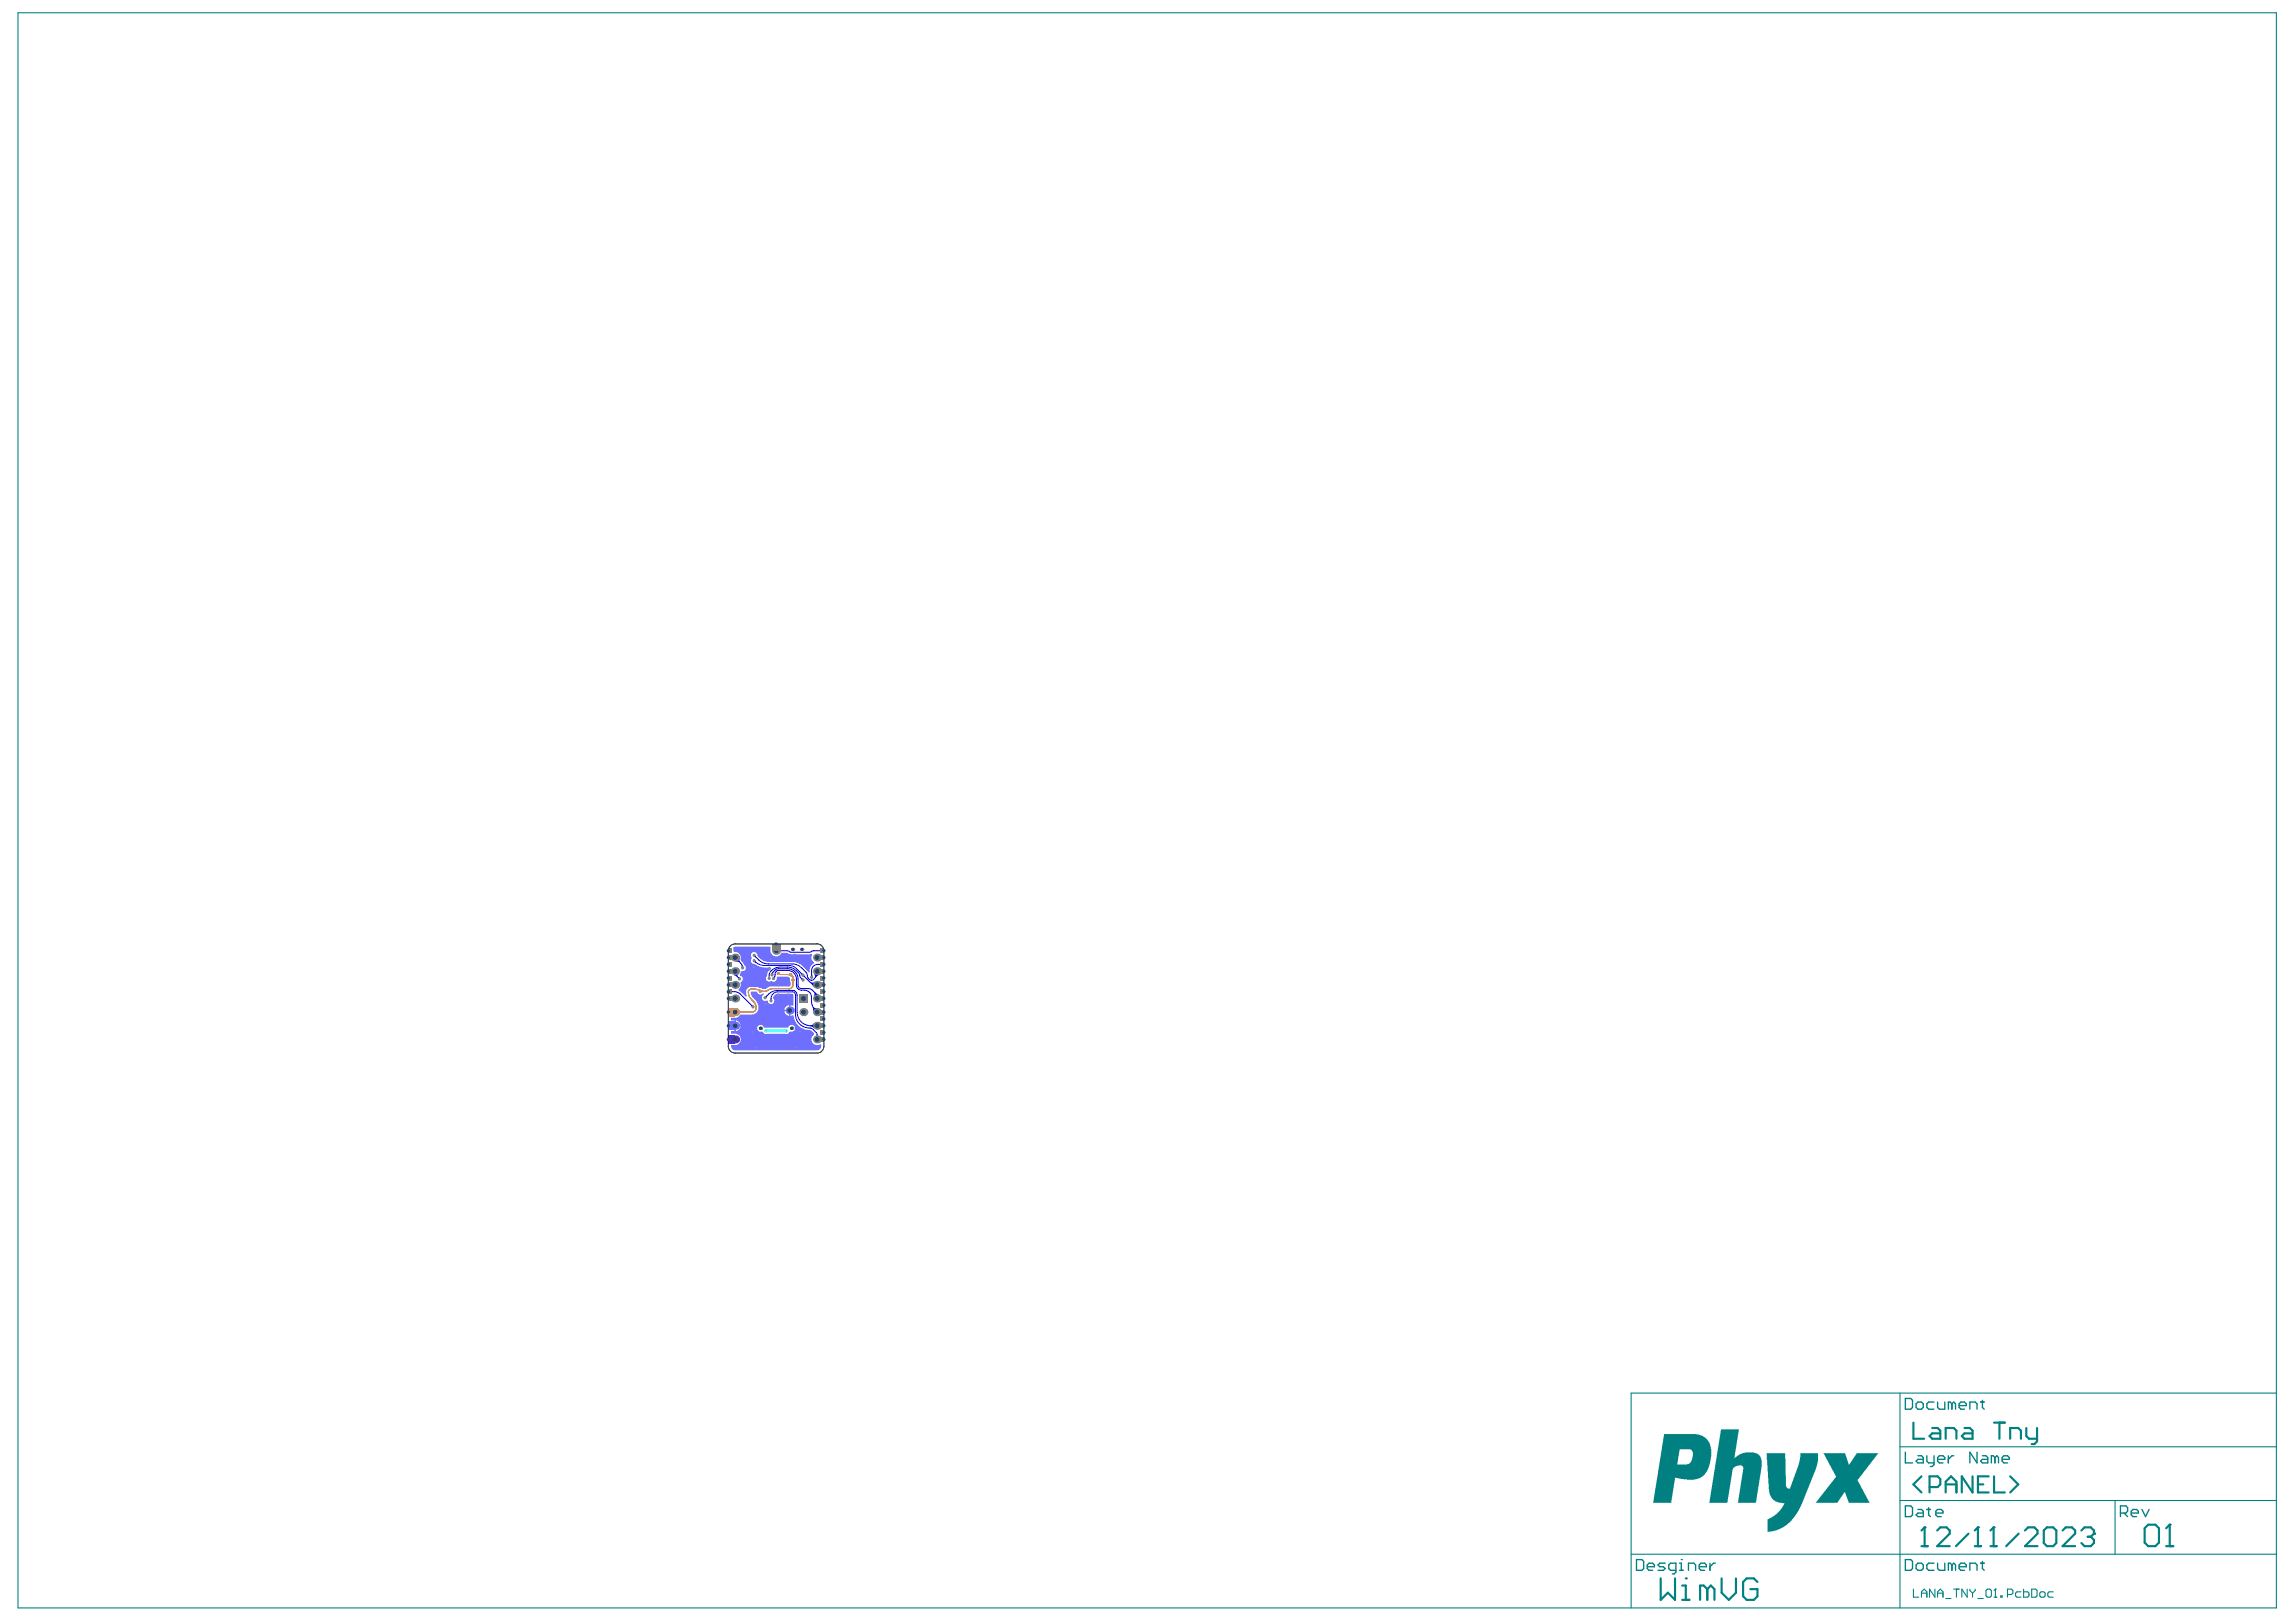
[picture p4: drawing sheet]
<svg xmlns="http://www.w3.org/2000/svg" width="297mm" height="210mm" viewBox="0 0 297 210" stroke-linecap="round" stroke-linejoin="round" font-family="sans-serif">
<g fill="#008080">
<path d="M222.7 185h2.3l-.6 3.7 .6-.5 .8-.2h1.3l.4 .2 .3 .4 .1 .4v.9l-.7 4.6h-2.4l.7-4.2a.58 .58 0 0 0-.1-.6h-.7l-.3 .2a.59 .59 0 0 0-.3 .6l-.6 4h-2.4z"/>
<path d="M228.5 188.1h2.4l.2 4.2v.2l.3 .2 .2-.1 1.1-3.1 .2-.9v-.5h2.3v1l-.4 1.3-1.8 4.6-.8 1.2-1 1.2-1 .5-.8 .3-.7 .1v-1.2a.45 .45 0 0 1 .4-.7l.7-.4 .5-.6 .5-.9h-.6l-.6-.2-.4-.4-.2-.4-.2-.7z"/>
<path d="M235.9 188.1h2.8l.4 1.4 .2-.1 .9-1.3h2.8l-2.6 3.3a.38 .38 0 0 0 .1 .5l1.4 2.6h-2.7l-.5-1.4h-.1l-.9 1.4h-2.8l2.2-2.8 .2-.3a.34 .34 0 0 0 .1-.6z"/>
<path d="M215.3 185.6h4.2l.8 .2 .6 .5 .4 .7 .1 .5-.1 1.4-.2 .8-.3 .7-.3 .5-.5 .3-.8 .3h-.9l-1.6-.3-.5 3.3h-2.3zM217.3 187.6l-.3 1.9h1.3l.3-.1 .3-.5 .1-.7a.57 .57 0 0 0-.3-.6z"/>
</g>
<g fill="none" stroke="#008080" stroke-width=".14">
<path d="M2.3 1.7h292.2v206.4h-292.2zM245.8 187.2h48.7M245.8 194.2h48.7M245.8 180.3v27.8M273.6 194.2v6.9M294.5 180.3h-83.5v27.8M211 201.1h83.5M247.5 205.6v1.1h.7M248.6 206.7v-.7l.3-.4 .4 .4v.7M248.6 206.2h.7M250.3 205.6v1.1l-.7-1.1v1.1M250.7 206.2h.7"/>
<path d="M250.7 206.7v-.7l.3-.4 .4 .4v.7M251.7 206.9h.7M252.8 205.6h.7M253.1 205.6v1.1M254.5 205.6v1.1l-.7-1.1v1.1M254.8 205.6v.2l.4 .4M255.2 206.2v.5M255.5 205.6v.2l-.3 .4M255.9 206.9h.7M256.9 205.8l.2-.2h.4l.1 .2v.7l-.1 .2h-.4l-.2-.2zM258 206.7h.3M258.1 205.6h.1"/>
<path d="M258.1 205.6v1.1M258.1 205.6l-.1 .2M258.8 206.5h.2v.2h-.2zM259.7 206.3h.5l.2-.1v-.4l-.2-.2h-.5v1.1M261.5 206h-.6l-.1 .2v.3l.1 .2h.6M261.8 205.6v1.1h.5l.2-.2v-.3l-.2-.2h-.5M262.8 205.6h.6l.1 .2v.7l-.1 .2h-.6zM264.1 206h.3l.2 .2v.3l-.2 .2h-.3l-.2-.2v-.3zM265.6 206h-.5l-.2 .2v.3l.2 .2h.5"/>
</g>
<g fill="none" stroke="#008080" stroke-width=".28">
<path d="M247.5 184.1v2.1h1.4M248.6 191.1l-1.1 1 1.1 1M249 197.7h.1M249 197.7v2.4M249 197.7l-.4 .4M249.6 192.4h1.1l.3-.3v-.7l-.3-.3h-1.1v2M250 184.8h.7l.3 .3v1.1h-1l-.4-.4 .4-.3h1M250.6 198.1l.4-.4h.8l.4 .4v.4l-1.6 1.6h1.6M251.7 186.2v-1.4h1.1l.3 .3v1.1M251.7 193.1v-1.4l.7-.6 .7 .6v1.4M251.7 192.1h1.4M254.2 184.8h.6l.4 .3v1.1h-1l-.4-.4 .4-.3h1"/>
<path d="M254.7 198.5l-1.7 1.6M255.2 191.1v2l-1.4-2v2M255.9 192.1h.7M255.9 197.7h.1M255.9 197.7v2.4M255.9 197.7l-.4 .4M257.3 191.1h-1.4v2h1.4M257.9 197.7h.1M257.9 197.7v2.4M257.9 197.7l-.4 .4M258 191.1v2h1.4M258 184.1h1.4"/>
<path d="M258.7 184.1v2.1M260.1 191.1l1 1-1 1M260.1 186.2v-1.4h1l.4 .3v1.1M261.2 198.5l-1.7 1.6M262 198.1l.4-.4h.8l.4 .4v.4l-1.6 1.6h1.6M262.1 184.8v1l.4 .4h1M263.5 184.8v1.7l-.3 .4h-.4M264.4 198.1l.4-.4h.8l.4 .4v1.6l-.4 .4h-.8l-.4-.4zM266.8 198.1l.4-.4h.9l.4 .4v.4l-1.7 1.6h1.7M269.3 198.1l.4-.4h.8l.4 .4v.4M270.1 198.9h.4M270.5 198.9l.4 .4v.4l-.4 .4h-.8l-.4-.4"/>
<path d="M270.9 198.5h.1M270.9 198.5l-.4 .4M277.5 197.8l.4-.5h.9l.5 .5v1.8l-.5 .5h-.9l-.4-.5zM280.7 197.3h.1M280.7 197.3v2.8M280.7 197.3l-.5 .5M214.8 204.3v2.7l1-.9 .9 .9v-2.7M217.6 207h1M217.6 205.2h.5v1.8M218.1 204.3h.1M220.9 205.6l-.5-.4h-.5v1.8M220.9 205.6v1.4"/>
<path d="M220.9 205.6l.4-.4 .5 .4v1.4M222.7 204.3v1.8l1 .9 .9-.9v-1.8M227.4 204.7l-.5-.4h-.9l-.5 .4v1.9l.5 .4h.9l.5-.4v-1h-1M248.6 200.1h.8M255.5 200.1h.8M257.5 200.1h.8M280.2 200.1h1"/>
</g>
<g fill="none" stroke="#008080" stroke-width=".17">
<path d="M246.5 194.9h.7l.2 .2v.9l-.2 .3h-.7zM246.5 181h.7l.2 .2v.9l-.2 .3h-.7zM246.5 187.9v1.4h.9M247.9 181.7l.2-.3h.5l.2 .3v.4l-.2 .3h-.5l-.2-.3zM248.1 195.3h.5l.2 .3v.7h-.7l-.2-.3 .2-.2h.7M248.1 188.4h.5l.2 .2v.7h-.7l-.2-.2 .2-.2h.7M249.3 195.3h.4M249.3 188.4v.7l.2 .2h.7M249.5 195.1v.9l.2 .3M250.2 181.4h-.7l-.2 .3v.4l.2 .3h.7M250.2 188.4v1.1l-.2 .3h-.3M250.4 195.8h1v-.2l-.3-.3h-.4l-.3 .3v.4l.3 .3h.4"/>
<path d="M250.7 181.4v.7l.2 .3h.7v-1M250.7 188.9h.9v-.3l-.2-.2h-.5l-.2 .2v.5l.2 .2h.5M252.1 188.4v.9M252.5 181.7l-.2-.3h-.2v1M252.5 181.7v.7M252.5 181.7l.3-.3 .2 .3v.7M252.8 188.4h-.3l-.4 .5M253.5 181.9h.9v-.2l-.3-.3h-.4l-.2 .3v.4l.2 .3h.4M254.8 182.4v-1h.7l.3 .3v.7M255.8 187.9v1.4l-1-1.4v1.4M256.2 181.4h.5M256.5 188.4h.4l.3 .2v.7h-.7l-.3-.2 .3-.2h.7"/>
<path d="M256.5 181.2v.9l.2 .3M258.1 188.6l-.2-.2h-.3v.9M258.1 188.6v.7M258.1 188.6l.2-.2 .3 .2v.7M259 188.9h.9v-.3l-.2-.2h-.5l-.2 .2v.5l.2 .2h.5M274.3 195.8h.7l.3-.2v-.5l-.3-.2h-.7v1.4M274.8 195.8l.5 .5M275.7 195.8h.9v-.2l-.2-.3h-.5l-.2 .3v.4l.2 .3h.5M277.1 195.3l.5 1 .4-1M211.7 201.8h.7l.2 .3v.9l-.2 .2h-.7zM213.1 202.8h.9v-.3l-.2-.2h-.5l-.2 .2v.5l.2 .2h.5M215.4 202.3h-.7l-.2 .2 .2 .3h.5l.2 .2-.2 .2h-.7"/>
<path d="M216.8 203.2h-.7l-.2-.2v-.5l.2-.2h.7v1.1l-.2 .3h-.2M217.3 203.2h.4M217.3 202.3h.2v.9M217.5 201.8h.1M218.4 203.2v-.9h.7l.3 .2v.7M219.8 202.8h1v-.3l-.3-.2h-.4l-.3 .2v.5l.3 .2h.4M221.2 202.3v.9M221.9 202.3h-.2l-.5 .5M246.5 201.8h.7l.2 .3v.9l-.2 .2h-.7zM247.9 202.5l.2-.2h.5l.2 .2v.5l-.2 .2h-.5l-.2-.2zM250.2 202.3h-.7l-.2 .2v.5l.2 .2h.7M250.7 202.3v.7l.2 .2h.7v-.9"/>
<path d="M252.5 202.5l-.2-.2h-.2v.9M252.5 202.5v.7M252.5 202.5l.3-.2 .2 .2v.7M253.5 202.8h.9v-.3l-.3-.2h-.4l-.2 .2v.5l.2 .2h.4M254.8 203.2v-.9h.7l.3 .2v.7M256.2 202.3h.5M256.5 202.1v.9l.2 .2"/>
</g>
<path d="M97.2 128.3l.7 .1a.42 .42 0 0 0 .8 .2h.1v.1a.44 .44 0 0 0-.2 .6 .44 .44 0 0 0 .7 .2 .42 .42 0 0 0 .6 .4 .42 .42 0 0 0 .1-.7l.2-.4 .3-.2 2.1 .1 .1 1.4-.2 .1-.2-.1v1.4l.2-.1h.2a2.05 2.05 0 0 0 2.1 1.9l.5 .4v.2a.73 .73 0 0 0-.2 1 .73 .73 0 0 0 1 .2l.1 .1a.56 .56 0 0 1-.5 .7h-10.6a.55 .55 0 0 1-.5-.7h.5a.73 .73 0 0 0 .7-.7 .73 .73 0 0 0-.7-.7h-.5v-.4h.4v-1.4h-.4v-.3h.5a.87 .87 0 0 0 .7-.4h1.5a.83 .83 0 0 0 .8-.9v-.3l-.2-.5a2.13 2.13 0 0 1-.8-1.2zM101.7 130.3l-.2 .4h.6v-.6zM101.5 130.9l.2 .4 .4 .2v-.6zM95.2 132v.7h.6a.69 .69 0 0 0-.6-.7zM98.1 132.8a.44 .44 0 0 0-.1 .5 .44 .44 0 0 0 .5 .2l.2 .1a.42 .42 0 0 0 .5 .2h2.4a.42 .42 0 0 0 .5-.3h.2a.44 .44 0 0 0 .5-.3 .44 .44 0 0 0-.3-.6 .44 .44 0 0 0-.5 .4h-3.1l-.1-.1a.44 .44 0 0 0-.7-.1zM95.2 132.8v.6a.69 .69 0 0 0 .6-.6z" fill="#6e6eff"/>
<path d="M102 126.1h.2v.1h-.2z" fill="#fd8300"/>
<g fill="#00f">
<path d="M96 124.9l.2 .2h-.3z"/>
<path d="M95.4 126.5h.3l-.2 .2z"/>
<path d="M97.2 130.1h.2l-.2 .2z"/>
<path d="M99.7 129.2l.2 .1h-.3z"/>
<path d="M99 128.9l.2-.1v.3z"/>
</g>
<g fill="#fd8300">
<path d="M98.5 128.1l.2 .1v.2h-.2z"/>
<path d="M98.2 128l.1 .1-.2 .2-.1-.1z"/>
<path d="M102.4 127h.3v.1h-.2z"/>
<path d="M102.5 126.5h.2v.2h-.3z"/>
</g>
<g fill="#00f">
<path d="M97.6 123.8l.2-.2v.3z"/>
<path d="M97.8 124.3v.2h-.2z"/>
<path d="M105 126.1l.1 .2h-.2z"/>
</g>
<g fill="#fd8300">
<path d="M102.3 126.3l.2-.2 .1 .2-.1 .1z"/>
<path d="M102 126.1l.1-.1v.3l-.1-.1z"/>
</g>
<g fill="#00f">
<path d="M103.6 126h.3l-.2 .2z"/>
<path d="M104.1 126.2v.3l-.2-.1z"/>
<path d="M103.6 126.6h.3l-.2 .2z"/>
<path d="M100 126.4l.2-.1 .1 .1v.2z"/>
<path d="M99.8 126l.1-.2 .1 .1v.1z"/>
</g>
<path d="M95.5 130.6l.4 .3v.2l-.4 .2z" fill="#fd8300"/>
<g fill="#00f">
<path d="M95.1 124.4l.5-.5 .1 .6z"/>
<path d="M94.9 126.2l.6-.2-.1 .4z"/>
<path d="M105.7 133.9l.1 .1h-.2z"/>
<path d="M104.9 132.7l.4-.3v.7l-.4-.3z"/>
<path d="M105.1 130.4l.1-.1 .5 .2-.5 .5z"/>
<path d="M105.4 128.5l.1-.1 .5 .4-.7 .1 .1-.3z"/>
<path d="M104.9 127.2h.2l.3-.2-.1 .7z"/>
<path d="M105.3 126l.7 .1-.5 .4h-.1z"/>
<path d="M106.1 123l.1-.1v.2z"/>
<path d="M94.7 128.2v.1v.1z"/>
<path d="M106.1 124.8l.1-.1v.2z"/>
</g>
<path d="M94.9 122.6l4.8-.1v.5a.73 .73 0 0 0 .6 .8 .73 .73 0 0 0 .8-.5h.7l.5 .2 2.7-.1 .1 .2a.72 .72 0 0 0 .2 .9v.2l-.5 .5-.1 .6h-.1l-.7-.7a2.03 2.03 0 0 0-1.4-.6h-3.1a1.72 1.72 0 0 1-1.5-1.2 .45 .45 0 0 0-.7 0 .45 .45 0 0 0 0 .7 .45 .45 0 0 0 0 .5 .45 .45 0 0 0 .4 .2l.1 .1a2.03 2.03 0 0 0 1.2 .4h.8v.1a1.26 1.26 0 0 0-.5 1 .42 .42 0 0 0 0 .6 .42 .42 0 0 0 .6 0 .42 .42 0 0 0 .5 .1 .42 .42 0 0 0 .2-.5l.1-.1h1.4l.2 .3 .1 .8-.2 .2h-2.5a1.18 1.18 0 0 1-.9 .3l-.8-.3h-.7a.77 .77 0 0 0-.6 1.2l-.1 .1-.9-.8v-.2a.72 .72 0 0 0 .2-.8v-.1a.42 .42 0 0 0 .3-.5 .42 .42 0 0 0-.4-.3v-.2l.3-.4a.45 .45 0 0 0 .5-.3 .45 .45 0 0 0-.3-.6l-.1-.2a.55 .55 0 0 1-.3-.7 .73 .73 0 0 0-.8-.7l-.1-.1z" fill="#6e6eff"/>
<g fill="none" stroke="#00f" stroke-width=".13">
<path d="M94.5 128.3a1.4 1.4 0 0 1 1.2 .3l1.7 1.7M95.1 123.9a1.73 1.73 0 0 1 1 1.4M95.1 125.7a1.27 1.27 0 0 0 .6 1M97.6 123.6a2.42 2.42 0 0 0 1.8 1.1h3.1a2.42 2.42 0 0 1 1.9 1.6 .53 .53 0 0 0 .4 .5 .53 .53 0 0 0 .7-.3l.2-.8M97.6 124.3l.1 .1a1.79 1.79 0 0 0 1.2 .5h3.2a1.34 1.34 0 0 1 .9 .4l1.7 1.8a1.36 1.36 0 0 0 1 .3M99 129.1h.1M99.8 129.5a.95 .95 0 0 1 .8-1.1h1.9l.4 .2v2.7a1.84 1.84 0 0 0 2 1.8h.2a1.17 1.17 0 0 1 .6 1.4M99.9 126.2l.1-.4a.88 .88 0 0 1 .7-.4h1.2a1.35 1.35 0 0 1 1.3 1.3v.8l.3 .4 1.3 .1 .3 .1M100.1 126.6l.2-.3a.6 .6 0 0 1 .5-.7h1.1a1.14 1.14 0 0 1 1.1 1.1v.8a.75 .75 0 0 0 1.1 .6 1.01 1.01 0 0 1 .9 1.4 1.86 1.86 0 0 0 .7 1.5M100.1 126.6h.1M100.4 123h1.4l.5 .2h2.5l.4-.2h1.2M102.6 128.2l.3 .1 .2 .5v2.2a1.77 1.77 0 0 0 1.8 1.7h.8"/>
<path d="M102.6 128.2h.1M102.6 128.2h-2a2.02 2.02 0 0 0-1.6 .9M103.6 126.5l.3 .3M103.6 126.5l-.1-.2a1.46 1.46 0 0 0-1.6-1.1 2.4 2.4 0 0 0-2.1 .4l-.1 .1a1.01 1.01 0 0 0-.2 .9M103.6 126.5h.1M105.1 128.1h.1M105.1 128.1a1.36 1.36 0 0 1 .6 1.1M106.3 124.9v-.1a.98 .98 0 0 0-1.3 .8v.9"/>
</g>
<path d="M100.7 126l.1 .1h1.5" fill="none" stroke="#fd8300" stroke-width=".13"/>
<path d="M98.4 128.3a1.31 1.31 0 0 0-1.5-.1 1.42 1.42 0 0 0 .6 1.4l.2 .2a.71 .71 0 0 1-.4 1.2h-2.2M98.4 128.3h.1M102.3 126.1l.3 .3v1l-.1 .3-.2 .2-2.5 .1-.6 .2-.8 .1" fill="none" stroke="#fd8300" stroke-width=".17"/>
<path d="M99.1 133.4h2.6" fill="none" stroke="#0ff" stroke-width=".35"/>
<circle cx="99.1" cy="129.9" r=".21" fill="#6e6eff"/>
<circle cx="99.1" cy="129.9" r=".09" fill="#a6968d"/>
<circle cx="99.9" cy="126.2" r=".21" fill="#808080"/>
<circle cx="99.9" cy="126.2" r=".09" fill="#a6968d"/>
<circle cx="97.5" cy="125.2" r=".21" fill="#6e6eff"/>
<circle cx="97.5" cy="125.2" r=".09" fill="#a6968d"/>
<circle cx="99.5" cy="125.4" r=".21" fill="#6e6eff"/>
<circle cx="99.5" cy="125.4" r=".09" fill="#a6968d"/>
<circle cx="100.1" cy="126.6" r=".21" fill="#808080"/>
<circle cx="100.1" cy="126.6" r=".09" fill="#a6968d"/>
<circle cx="99.5" cy="126.6" r=".21" fill="#808080"/>
<circle cx="99.5" cy="126.6" r=".09" fill="#a6968d"/>
<circle cx="103.9" cy="126.8" r=".21" fill="#808080"/>
<circle cx="103.9" cy="126.8" r=".09" fill="#a6968d"/>
<circle cx="103.9" cy="126.2" r=".21" fill="#808080"/>
<circle cx="103.9" cy="126.2" r=".09" fill="#a6968d"/>
<circle cx="102.3" cy="126.1" r=".21" fill="#fd8300"/>
<circle cx="102.3" cy="126.1" r=".09" fill="#a6968d"/>
<circle cx="105" cy="126.5" r=".21" fill="#808080"/>
<circle cx="105" cy="126.5" r=".09" fill="#a6968d"/>
<circle cx="97.6" cy="124.3" r=".21" fill="#808080"/>
<circle cx="97.6" cy="124.3" r=".09" fill="#a6968d"/>
<circle cx="97.6" cy="123.6" r=".21" fill="#808080"/>
<circle cx="97.6" cy="123.6" r=".09" fill="#a6968d"/>
<circle cx="102.6" cy="126.8" r=".21" fill="#fd8300"/>
<circle cx="102.6" cy="126.8" r=".09" fill="#a6968d"/>
<circle cx="99.6" cy="124.2" r=".21" fill="#6e6eff"/>
<circle cx="99.6" cy="124.2" r=".09" fill="#a6968d"/>
<circle cx="98.4" cy="128.3" r=".21" fill="#fd8300"/>
<circle cx="98.4" cy="128.3" r=".09" fill="#a6968d"/>
<circle cx="99" cy="129.1" r=".21" fill="#808080"/>
<circle cx="99" cy="129.1" r=".09" fill="#a6968d"/>
<circle cx="102" cy="127.4" r=".21" fill="#6e6eff"/>
<circle cx="102" cy="127.4" r=".09" fill="#a6968d"/>
<circle cx="100.7" cy="127.4" r=".21" fill="#6e6eff"/>
<circle cx="100.7" cy="127.4" r=".09" fill="#a6968d"/>
<circle cx="102" cy="128.8" r=".21" fill="#6e6eff"/>
<circle cx="102" cy="128.8" r=".09" fill="#a6968d"/>
<circle cx="100.7" cy="128.8" r=".21" fill="#6e6eff"/>
<circle cx="100.7" cy="128.8" r=".09" fill="#a6968d"/>
<circle cx="99.8" cy="129.5" r=".21" fill="#808080"/>
<circle cx="99.8" cy="129.5" r=".09" fill="#a6968d"/>
<circle cx="97.4" cy="130.3" r=".21" fill="#808080"/>
<circle cx="97.4" cy="130.3" r=".09" fill="#a6968d"/>
<circle cx="95.7" cy="126.7" r=".21" fill="#808080"/>
<circle cx="95.7" cy="126.7" r=".09" fill="#a6968d"/>
<circle cx="96.1" cy="125.3" r=".21" fill="#808080"/>
<circle cx="96.1" cy="125.3" r=".09" fill="#a6968d"/>
<circle cx="97.4" cy="128.6" r=".21" fill="#6e6eff"/>
<circle cx="97.4" cy="128.6" r=".09" fill="#a6968d"/>
<circle cx="102.8" cy="123.6" r=".21" fill="#6e6eff"/>
<circle cx="102.8" cy="123.6" r=".09" fill="#a6968d"/>
<circle cx="100.7" cy="126" r=".21" fill="#fd8300"/>
<circle cx="100.7" cy="126" r=".09" fill="#a6968d"/>
<circle cx="101.7" cy="133.4" r=".21" fill="#0ff"/>
<circle cx="101.7" cy="133.4" r=".09" fill="#a6968d"/>
<circle cx="99.1" cy="133.4" r=".21" fill="#0ff"/>
<circle cx="99.1" cy="133.4" r=".09" fill="#a6968d"/>
<circle cx="97.3" cy="133.5" r=".21" fill="#6e6eff"/>
<circle cx="97.3" cy="133.5" r=".09" fill="#a6968d"/>
<circle cx="97.8" cy="135.6" r=".21" fill="#6e6eff"/>
<circle cx="97.8" cy="135.6" r=".09" fill="#a6968d"/>
<circle cx="103" cy="135.6" r=".21" fill="#6e6eff"/>
<circle cx="103" cy="135.6" r=".09" fill="#a6968d"/>
<circle cx="103.5" cy="133.5" r=".21" fill="#6e6eff"/>
<circle cx="103.5" cy="133.5" r=".09" fill="#a6968d"/>
<path d="M94.2 128.9h.5v.6h-.5z" fill-rule="evenodd" fill="#808080"/>
<circle cx="94.2" cy="129.2" r=".21" fill="#1f4769"/>
<path d="M94.2 128.1h.5v.5h-.5z" fill-rule="evenodd" fill="#808080"/>
<circle cx="94.2" cy="128.3" r=".21" fill="#1f4769"/>
<path d="M94.2 127.2h.5v.5h-.5z" fill-rule="evenodd" fill="#808080"/>
<circle cx="94.2" cy="127.4" r=".21" fill="#1f4769"/>
<path d="M94.2 130.5h.9v1h-.9z" fill-rule="evenodd" fill="#fd8300"/>
<circle cx="94.2" cy="131" r=".21" fill="#1f4769"/>
<path d="M94.2 132.2h.9v1.1h-.9z" fill-rule="evenodd" fill="#6e6eff"/>
<circle cx="94.2" cy="132.7" r=".21" fill="#1f4769"/>
<path d="M94.2 134h.9v1h-.9z" fill-rule="evenodd" fill="#90f"/>
<circle cx="94.2" cy="134.5" r=".21" fill="#1f4769"/>
<circle cx="95.1" cy="129.2" r=".52" fill="#808080"/>
<circle cx="95.1" cy="129.2" r=".31" fill="#1f4769"/>
<circle cx="95.1" cy="131" r=".52" fill="#fd8300"/>
<circle cx="95.1" cy="131" r=".31" fill="#1f4769"/>
<circle cx="95.1" cy="132.7" r=".52" fill="#6e6eff"/>
<circle cx="95.1" cy="132.7" r=".31" fill="#1f4769"/>
<circle cx="95.1" cy="134.5" r=".52" fill="#90f"/>
<circle cx="95.1" cy="134.5" r=".31" fill="#1f4769"/>
<circle cx="95.1" cy="127.4" r=".52" fill="#808080"/>
<circle cx="95.1" cy="127.4" r=".31" fill="#1f4769"/>
<path d="M106.1 130.7h.5v.6h-.5z" fill-rule="evenodd" fill="#808080"/>
<circle cx="106.6" cy="131" r=".21" fill="#1f4769"/>
<circle cx="105.7" cy="134.5" r=".52" fill="#808080"/>
<circle cx="105.7" cy="134.5" r=".31" fill="#1f4769"/>
<path d="M106.1 134.2h.5v.6h-.5z" fill-rule="evenodd" fill="#808080"/>
<circle cx="106.6" cy="134.5" r=".21" fill="#1f4769"/>
<path d="M106.1 133.3h.5v.6h-.5z" fill-rule="evenodd" fill="#808080"/>
<circle cx="106.6" cy="133.6" r=".21" fill="#1f4769"/>
<circle cx="105.7" cy="132.7" r=".52" fill="#808080"/>
<circle cx="105.7" cy="132.7" r=".31" fill="#1f4769"/>
<path d="M106.1 132.5h.5v.5h-.5z" fill-rule="evenodd" fill="#808080"/>
<circle cx="106.6" cy="132.7" r=".21" fill="#1f4769"/>
<path d="M106.1 131.6h.5v.5h-.5z" fill-rule="evenodd" fill="#808080"/>
<circle cx="106.6" cy="131.9" r=".21" fill="#1f4769"/>
<circle cx="103.9" cy="131" r=".52" fill="#808080"/>
<circle cx="103.9" cy="131" r=".31" fill="#1f4769"/>
<circle cx="105.7" cy="131" r=".52" fill="#808080"/>
<circle cx="105.7" cy="131" r=".31" fill="#1f4769"/>
<path d="M106.1 129.8h.5v.6h-.5z" fill-rule="evenodd" fill="#808080"/>
<circle cx="106.6" cy="130.1" r=".21" fill="#1f4769"/>
<path d="M106.1 128.9h.5v.6h-.5z" fill-rule="evenodd" fill="#808080"/>
<circle cx="106.6" cy="129.2" r=".21" fill="#1f4769"/>
<path d="M106.1 128.1h.5v.5h-.5z" fill-rule="evenodd" fill="#808080"/>
<circle cx="106.6" cy="128.3" r=".21" fill="#1f4769"/>
<path d="M106.1 127.2h.5v.5h-.5z" fill-rule="evenodd" fill="#808080"/>
<circle cx="106.6" cy="127.4" r=".21" fill="#1f4769"/>
<path d="M94.2 126.3h.5v.5h-.5z" fill-rule="evenodd" fill="#808080"/>
<circle cx="94.2" cy="126.6" r=".21" fill="#1f4769"/>
<path d="M94.2 122.8h.5v.5h-.5z" fill-rule="evenodd" fill="#808080"/>
<circle cx="94.2" cy="123" r=".21" fill="#1f4769"/>
<path d="M94.2 124.5h.5v.6h-.5z" fill-rule="evenodd" fill="#808080"/>
<circle cx="94.2" cy="124.8" r=".21" fill="#1f4769"/>
<path d="M94.2 123.6h.5v.6h-.5z" fill-rule="evenodd" fill="#808080"/>
<circle cx="94.2" cy="123.9" r=".21" fill="#1f4769"/>
<circle cx="95.1" cy="125.7" r=".52" fill="#808080"/>
<circle cx="95.1" cy="125.7" r=".31" fill="#1f4769"/>
<circle cx="95.1" cy="123.9" r=".52" fill="#808080"/>
<circle cx="95.1" cy="123.9" r=".31" fill="#1f4769"/>
<path d="M94.2 125.4h.5v.6h-.5z" fill-rule="evenodd" fill="#808080"/>
<circle cx="94.2" cy="125.7" r=".21" fill="#1f4769"/>
<path d="M106.1 126.3h.5v.5h-.5z" fill-rule="evenodd" fill="#808080"/>
<circle cx="106.6" cy="126.6" r=".21" fill="#1f4769"/>
<circle cx="105.7" cy="125.7" r=".52" fill="#808080"/>
<circle cx="105.7" cy="125.7" r=".31" fill="#1f4769"/>
<path d="M106.1 125.4h.5v.6h-.5z" fill-rule="evenodd" fill="#808080"/>
<circle cx="106.6" cy="125.7" r=".21" fill="#1f4769"/>
<path d="M106.1 124.5h.5v.6h-.5z" fill-rule="evenodd" fill="#808080"/>
<circle cx="106.6" cy="124.8" r=".21" fill="#1f4769"/>
<circle cx="105.7" cy="123.9" r=".52" fill="#808080"/>
<circle cx="105.7" cy="123.9" r=".31" fill="#1f4769"/>
<path d="M106.1 123.6h.5v.6h-.5z" fill-rule="evenodd" fill="#808080"/>
<circle cx="106.6" cy="123.9" r=".21" fill="#1f4769"/>
<path d="M106.1 122.8h.5v.5h-.5z" fill-rule="evenodd" fill="#808080"/>
<circle cx="106.6" cy="123" r=".21" fill="#1f4769"/>
<circle cx="100.4" cy="123" r=".52" fill="#808080"/>
<circle cx="100.4" cy="123" r=".31" fill="#1f4769"/>
<circle cx="102.6" cy="122.9" r=".21" fill="#808080"/>
<circle cx="102.6" cy="122.9" r=".21" fill="#1f4769"/>
<circle cx="103.7" cy="122.9" r=".21" fill="#808080"/>
<circle cx="103.7" cy="122.9" r=".21" fill="#1f4769"/>
<path d="M99.9 122.2h1v.8h-1z" fill-rule="evenodd" fill="#808080"/>
<circle cx="100.4" cy="122.2" r=".21" fill="#1f4769"/>
<circle cx="98.4" cy="133.1" r=".23" fill="#808080"/>
<circle cx="98.4" cy="133.1" r=".23" fill="#1f4769"/>
<circle cx="102.4" cy="133.1" r=".23" fill="#808080"/>
<circle cx="102.4" cy="133.1" r=".23" fill="#1f4769"/>
<path d="M103.4 128.7h1.1v1h-1.1z" fill-rule="evenodd" fill="#808080"/>
<circle cx="103.9" cy="129.2" r=".31" fill="#1f4769"/>
<circle cx="105.7" cy="129.2" r=".52" fill="#808080"/>
<circle cx="105.7" cy="129.2" r=".31" fill="#1f4769"/>
<circle cx="105.7" cy="127.4" r=".52" fill="#808080"/>
<circle cx="105.7" cy="127.4" r=".31" fill="#1f4769"/>
<circle cx="102.2" cy="130.8" r=".52" fill="#6e6eff"/>
<circle cx="102.2" cy="130.8" r=".31" fill="#1f4769"/>
<path d="M94.5 122.4l.3-.2h.3h10.6a.88 .88 0 0 1 .9 .8v12.4a.88 .88 0 0 1-.9 .9h-10.6a.88 .88 0 0 1-.9-.9v-12.4l.1-.3z" fill="none" stroke="#000" stroke-width=".13"/>
</svg>
